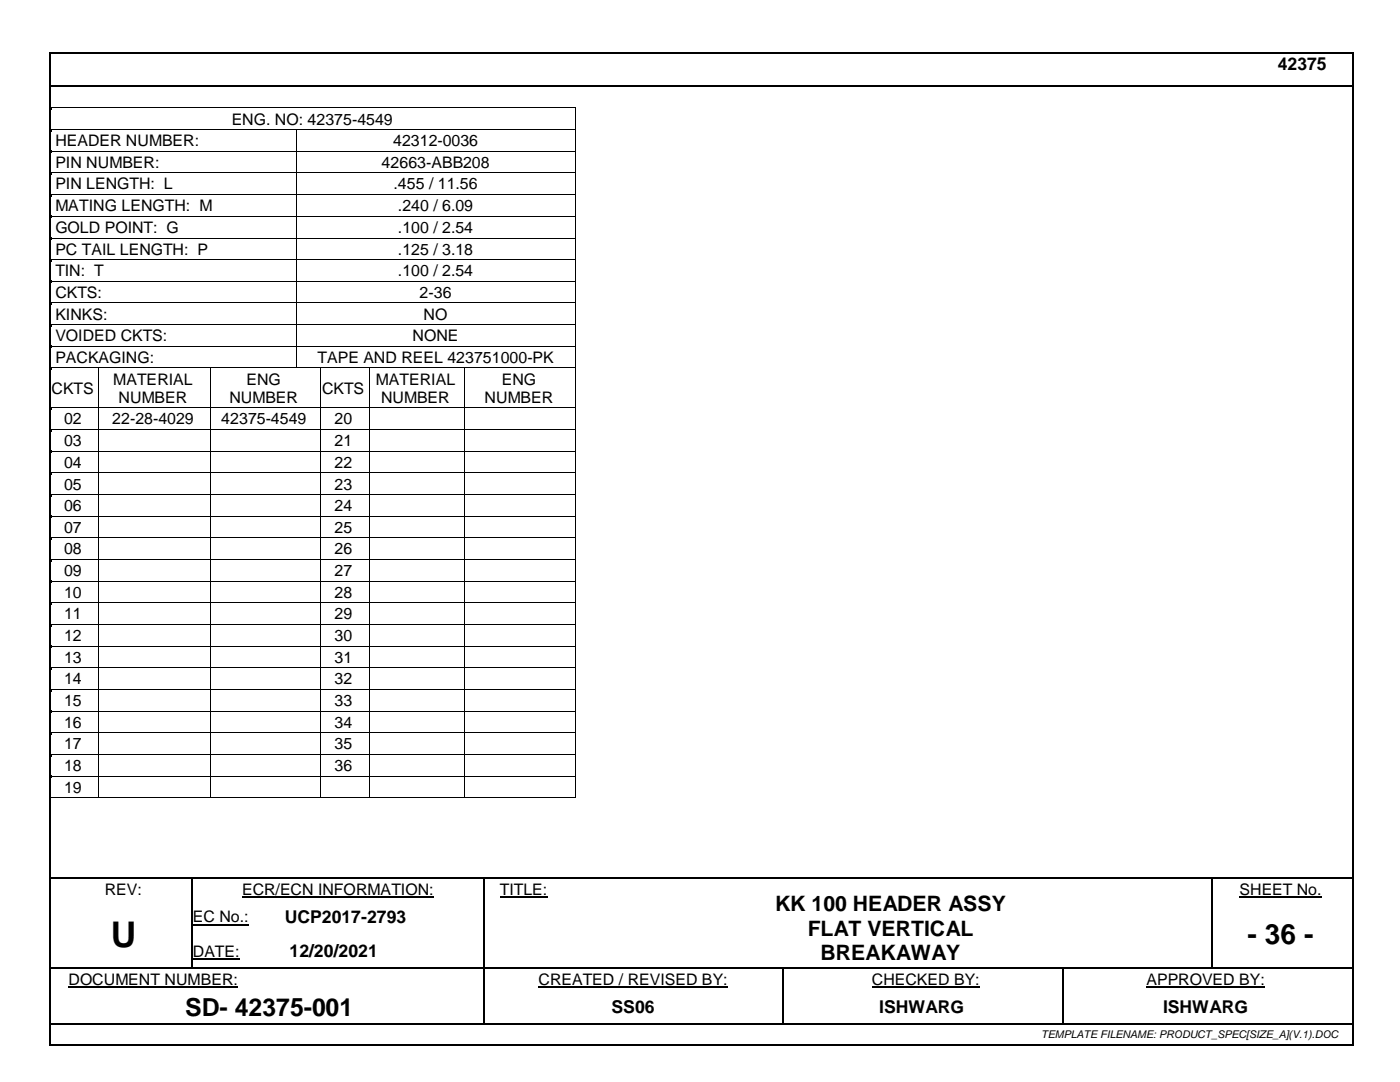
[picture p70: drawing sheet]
<svg xmlns="http://www.w3.org/2000/svg" width="279mm" height="216mm" viewBox="0 0 279 216" stroke-linecap="round" stroke-linejoin="round" font-family="sans-serif">
<defs><g id="words">
<text font-size="7.1" x="22.1" y="188.9">U</text>
<text font-size="5.6" x="249" y="188.3">- 36 -</text>
<text font-size="5" x="37" y="202.7">SD- 42375-001</text>
<g font-size="4.2">
<text x="154.7" y="181.9">KK 100 HEADER ASSY</text>
<text x="161.2" y="186.7">FLAT VERTICAL</text>
<text x="163.8" y="191.6">BREAKAWAY</text>
</g>
<g font-size="3.5">
<text x="255" y="13.9">42375</text>
<text x="56.8" y="184.1">UCP2017-2793</text>
<text x="57.8" y="191">12/20/2021</text>
<text x="122.1" y="202">SS06</text>
<text x="175.5" y="202">ISHWARG</text>
<text x="232.1" y="202">ISHWARG</text>
</g>
<g font-size="3.2">
<text x="11" y="29.2">HEADER NUMBER:</text>
<text x="46.2" y="24.9">ENG. NO: 42375-4549</text>
<text x="78.5" y="29.2">42312-0036</text>
<text x="11" y="33.5">PIN NUMBER:</text>
<text x="76.2" y="33.5">42663-ABB208</text>
<text x="11" y="37.8">PIN LENGTH: L</text>
<text x="78.5" y="37.8">.455 / 11.56</text>
<text x="11" y="42.1">MATING LENGTH: M</text>
<text x="11" y="46.4">GOLD POINT: G</text>
<text x="79.4" y="42.1">.240 / 6.09</text>
<text x="79.4" y="46.4">.100 / 2.54</text>
<text x="11" y="50.8">PC TAIL LENGTH: P</text>
<text x="79.4" y="50.8">.125 / 3.18</text>
<text x="11" y="55.1">TIN: T</text>
<text x="11" y="59.4">CKTS:</text>
<text x="79.4" y="55.1">.100 / 2.54</text>
<text x="83.7" y="59.4">2-36</text>
<text x="11" y="63.8">KINKS:</text>
<text x="84.5" y="63.8">NO</text>
<text x="11" y="68.1">VOIDED CKTS:</text>
<text x="82.3" y="68.1">NONE</text>
<text x="11" y="72.4">PACKAGING:</text>
<text x="22.6" y="76.7">MATERIAL</text>
<text x="49.2" y="76.7">ENG</text>
<text x="63.4" y="72.4">TAPE AND REEL 423751000-PK</text>
<text x="75" y="76.7">MATERIAL</text>
<text x="100.1" y="76.7">ENG</text>
<text x="10.3" y="78.5">CKTS</text>
<text x="23.7" y="80.4">NUMBER</text>
<text x="45.8" y="80.4">NUMBER</text>
<text x="64.3" y="78.5">CKTS</text>
<text x="76" y="80.4">NUMBER</text>
<text x="96.7" y="80.4">NUMBER</text>
<text x="12.8" y="84.7">02</text>
<text x="12.8" y="89">03</text>
<text x="22.4" y="84.7">22-28-4029</text>
<text x="44.2" y="84.7">42375-4549</text>
<text x="66.8" y="84.7">20</text>
<text x="66.8" y="89">21</text>
<text x="12.8" y="93.3">04</text>
<text x="66.8" y="93.3">22</text>
<text x="12.8" y="97.7">05</text>
<text x="12.8" y="102">06</text>
<text x="66.8" y="97.7">23</text>
<text x="66.8" y="102">24</text>
<text x="12.8" y="106.3">07</text>
<text x="66.8" y="106.3">25</text>
<text x="12.8" y="110.6">08</text>
<text x="66.8" y="110.6">26</text>
<text x="12.8" y="115">09</text>
<text x="12.8" y="119.3">10</text>
<text x="66.8" y="115">27</text>
<text x="66.8" y="119.3">28</text>
<text x="12.8" y="123.6">11</text>
<text x="66.8" y="123.6">29</text>
<text x="12.8" y="127.9">12</text>
<text x="66.8" y="127.9">30</text>
<text x="12.8" y="132.2">13</text>
<text x="12.8" y="136.5">14</text>
<text x="66.8" y="132.2">31</text>
<text x="66.8" y="136.5">32</text>
<text x="12.8" y="140.9">15</text>
<text x="66.8" y="140.9">33</text>
<text x="12.8" y="145.2">16</text>
<text x="12.8" y="149.5">17</text>
<text x="66.8" y="145.2">34</text>
<text x="66.8" y="149.5">35</text>
<text x="12.8" y="153.9">18</text>
<text x="66.8" y="153.9">36</text>
<text x="12.8" y="158.2">19</text>
<text x="20.9" y="178.5">REV:</text>
<text x="48.3" y="178.5">ECR/ECN INFORMATION:</text>
<text x="99.8" y="178.5">TITLE:</text>
<text x="247.4" y="178.5">SHEET No.</text>
<text x="38.5" y="184.1">EC No.:</text>
<text x="38.5" y="191">DATE:</text>
<text x="13.7" y="196.5">DOCUMENT NUMBER:</text>
<text x="107.5" y="196.5">CREATED / REVISED BY:</text>
<text x="174" y="196.5">CHECKED BY:</text>
<text x="228.8" y="196.5">APPROVED BY:</text>
</g>
<text font-size="2.1" x="207.8" y="207.1">TEMPLATE FILENAME: PRODUCT_SPEC[SIZE_A](V.1).DOC</text>
</g></defs>
<g fill="#000">
<path d="M9.8 10.3h.4v.4h-.4z" fill-rule="evenodd"/>
<path d="M9.8 10.3h.4v.4h-.4z" fill-rule="evenodd"/>
<path d="M10.2 17h.3v.4h-.3z" fill-rule="evenodd"/>
<path d="M10.2 17h.3v.4h-.3z" fill-rule="evenodd"/>
<path d="M10.2 17h.3v.4h-.3z" fill-rule="evenodd"/>
<path d="M10.5 17v.4z" fill-rule="evenodd"/>
<path d="M269.9 10.3h.4v.4h-.4z" fill-rule="evenodd"/>
<path d="M269.9 10.3h.4v.4h-.4z" fill-rule="evenodd"/>
<path d="M10.2 21.5h.1v.4h-.1z" fill-rule="evenodd"/>
<path d="M10.2 21.5h.1v.1h-.1z" fill-rule="evenodd"/>
<path d="M10.2 25.8h.1v.4h-.1z" fill-rule="evenodd"/>
<path d="M10.2 30.1h.1v.4h-.1z" fill-rule="evenodd"/>
<path d="M10.2 34.4h.1v.4h-.1z" fill-rule="evenodd"/>
<path d="M10.2 38.7h.1v.5h-.1z" fill-rule="evenodd"/>
<path d="M59.1 26h.2v.2h-.2z" fill-rule="evenodd"/>
<path d="M59.1 25.8h.2v.2h-.2z" fill-rule="evenodd"/>
<path d="M59.1 30.1h.2v.4h-.2z" fill-rule="evenodd"/>
<path d="M59.1 34.4h.2v.4h-.2z" fill-rule="evenodd"/>
<path d="M59.1 38.7h.2v.5h-.2z" fill-rule="evenodd"/>
<path d="M114.9 21.5h.1v.4h-.1z" fill-rule="evenodd"/>
<path d="M114.9 21.5h.1v.1h-.1z" fill-rule="evenodd"/>
<path d="M114.9 25.8h.1v.4h-.1z" fill-rule="evenodd"/>
<path d="M114.9 30.1h.1v.4h-.1z" fill-rule="evenodd"/>
<path d="M114.9 34.4h.1v.4h-.1z" fill-rule="evenodd"/>
<path d="M114.9 38.7h.1v.5h-.1z" fill-rule="evenodd"/>
<path d="M10.2 43.1h.1v.4h-.1z" fill-rule="evenodd"/>
<path d="M10.2 47.4h.1v.4h-.1z" fill-rule="evenodd"/>
<path d="M10.2 51.7h.1v.5h-.1z" fill-rule="evenodd"/>
<path d="M10.2 56.1h.1v.4h-.1z" fill-rule="evenodd"/>
<path d="M59.1 43.1h.2v.4h-.2z" fill-rule="evenodd"/>
<path d="M59.1 47.4h.2v.4h-.2z" fill-rule="evenodd"/>
<path d="M59.1 51.7h.2v.5h-.2z" fill-rule="evenodd"/>
<path d="M59.1 56.1h.2v.4h-.2z" fill-rule="evenodd"/>
<path d="M114.9 43.1h.1v.4h-.1z" fill-rule="evenodd"/>
<path d="M114.9 47.4h.1v.4h-.1z" fill-rule="evenodd"/>
<path d="M114.9 51.7h.1v.5h-.1z" fill-rule="evenodd"/>
<path d="M114.9 56.1h.1v.4h-.1z" fill-rule="evenodd"/>
<path d="M10.2 60.4h.1v.4h-.1z" fill-rule="evenodd"/>
<path d="M10.2 64.7h.1v.4h-.1z" fill-rule="evenodd"/>
<path d="M10.2 69h.1v.4h-.1z" fill-rule="evenodd"/>
<path d="M10.2 73.3h.1v.5h-.1z" fill-rule="evenodd"/>
<path d="M19.6 73.5h.2v.3h-.2z" fill-rule="evenodd"/>
<path d="M19.6 73.3h.2v.2h-.2z" fill-rule="evenodd"/>
<path d="M41.8 73.5h.2v.3h-.2z" fill-rule="evenodd"/>
<path d="M41.8 73.3h.2v.2h-.2z" fill-rule="evenodd"/>
<path d="M59.1 60.4h.2v.4h-.2z" fill-rule="evenodd"/>
<path d="M59.1 64.7h.2v.4h-.2z" fill-rule="evenodd"/>
<path d="M59.1 69h.2v.4h-.2z" fill-rule="evenodd"/>
<path d="M59.1 73.3h.2v.2h-.2z" fill-rule="evenodd"/>
<path d="M63.8 73.5h.2v.3h-.2z" fill-rule="evenodd"/>
<path d="M63.8 73.3h.2v.2h-.2z" fill-rule="evenodd"/>
<path d="M73.6 73.5h.2v.3h-.2z" fill-rule="evenodd"/>
<path d="M73.6 73.3h.2v.2h-.2z" fill-rule="evenodd"/>
<path d="M92.6 73.5h.2v.3h-.2z" fill-rule="evenodd"/>
<path d="M92.6 73.3h.2v.2h-.2z" fill-rule="evenodd"/>
<path d="M114.9 60.4h.1v.4h-.1z" fill-rule="evenodd"/>
<path d="M114.9 64.7h.1v.4h-.1z" fill-rule="evenodd"/>
<path d="M114.9 69h.1v.4h-.1z" fill-rule="evenodd"/>
<path d="M114.9 73.3h.1v.5h-.1z" fill-rule="evenodd"/>
<path d="M10.2 81.3h.1v.4h-.1z" fill-rule="evenodd"/>
<path d="M10.2 85.6h.1v.4h-.1z" fill-rule="evenodd"/>
<path d="M10.2 89.9h.1v.5h-.1z" fill-rule="evenodd"/>
<path d="M10.2 94.3h.1v.4h-.1z" fill-rule="evenodd"/>
<path d="M10.2 98.6h.1v.4h-.1z" fill-rule="evenodd"/>
<path d="M19.6 81.3h.2v.4h-.2z" fill-rule="evenodd"/>
<path d="M19.6 85.6h.2v.4h-.2z" fill-rule="evenodd"/>
<path d="M19.6 89.9h.2v.5h-.2z" fill-rule="evenodd"/>
<path d="M19.6 94.3h.2v.4h-.2z" fill-rule="evenodd"/>
<path d="M19.6 98.6h.2v.4h-.2z" fill-rule="evenodd"/>
<path d="M41.8 81.3h.2v.4h-.2z" fill-rule="evenodd"/>
<path d="M41.8 85.6h.2v.4h-.2z" fill-rule="evenodd"/>
<path d="M41.8 89.9h.2v.5h-.2z" fill-rule="evenodd"/>
<path d="M41.8 94.3h.2v.4h-.2z" fill-rule="evenodd"/>
<path d="M41.8 98.6h.2v.4h-.2z" fill-rule="evenodd"/>
<path d="M63.8 81.3h.2v.4h-.2z" fill-rule="evenodd"/>
<path d="M63.8 85.6h.2v.4h-.2z" fill-rule="evenodd"/>
<path d="M63.8 89.9h.2v.5h-.2z" fill-rule="evenodd"/>
<path d="M63.8 94.3h.2v.4h-.2z" fill-rule="evenodd"/>
<path d="M63.8 98.6h.2v.4h-.2z" fill-rule="evenodd"/>
<path d="M73.6 81.3h.2v.4h-.2z" fill-rule="evenodd"/>
<path d="M73.6 85.6h.2v.4h-.2z" fill-rule="evenodd"/>
<path d="M73.6 89.9h.2v.5h-.2z" fill-rule="evenodd"/>
<path d="M73.6 94.3h.2v.4h-.2z" fill-rule="evenodd"/>
<path d="M73.6 98.6h.2v.4h-.2z" fill-rule="evenodd"/>
<path d="M92.6 81.3h.2v.4h-.2z" fill-rule="evenodd"/>
<path d="M92.6 85.6h.2v.4h-.2z" fill-rule="evenodd"/>
<path d="M92.6 89.9h.2v.5h-.2z" fill-rule="evenodd"/>
<path d="M92.6 94.3h.2v.4h-.2z" fill-rule="evenodd"/>
<path d="M92.6 98.6h.2v.4h-.2z" fill-rule="evenodd"/>
<path d="M114.9 81.3h.1v.4h-.1z" fill-rule="evenodd"/>
<path d="M114.9 85.6h.1v.4h-.1z" fill-rule="evenodd"/>
<path d="M114.9 89.9h.1v.5h-.1z" fill-rule="evenodd"/>
<path d="M114.9 94.3h.1v.4h-.1z" fill-rule="evenodd"/>
<path d="M114.9 98.6h.1v.4h-.1z" fill-rule="evenodd"/>
<path d="M10.2 102.9h.1v.5h-.1z" fill-rule="evenodd"/>
<path d="M10.2 107.2h.1v.5h-.1z" fill-rule="evenodd"/>
<path d="M10.2 111.6h.1v.4h-.1z" fill-rule="evenodd"/>
<path d="M10.2 115.9h.1v.4h-.1z" fill-rule="evenodd"/>
<path d="M19.6 102.9h.2v.5h-.2z" fill-rule="evenodd"/>
<path d="M19.6 107.2h.2v.5h-.2z" fill-rule="evenodd"/>
<path d="M19.6 111.6h.2v.4h-.2z" fill-rule="evenodd"/>
<path d="M19.6 115.9h.2v.4h-.2z" fill-rule="evenodd"/>
<path d="M41.8 102.9h.2v.5h-.2z" fill-rule="evenodd"/>
<path d="M41.8 107.2h.2v.5h-.2z" fill-rule="evenodd"/>
<path d="M41.8 111.6h.2v.4h-.2z" fill-rule="evenodd"/>
<path d="M41.8 115.9h.2v.4h-.2z" fill-rule="evenodd"/>
<path d="M63.8 102.9h.2v.5h-.2z" fill-rule="evenodd"/>
<path d="M63.8 107.2h.2v.5h-.2z" fill-rule="evenodd"/>
<path d="M63.8 111.6h.2v.4h-.2z" fill-rule="evenodd"/>
<path d="M63.8 115.9h.2v.4h-.2z" fill-rule="evenodd"/>
<path d="M73.6 102.9h.2v.5h-.2z" fill-rule="evenodd"/>
<path d="M73.6 107.2h.2v.5h-.2z" fill-rule="evenodd"/>
<path d="M73.6 111.6h.2v.4h-.2z" fill-rule="evenodd"/>
<path d="M73.6 115.9h.2v.4h-.2z" fill-rule="evenodd"/>
<path d="M92.6 102.9h.2v.5h-.2z" fill-rule="evenodd"/>
<path d="M92.6 107.2h.2v.5h-.2z" fill-rule="evenodd"/>
<path d="M92.6 111.6h.2v.4h-.2z" fill-rule="evenodd"/>
<path d="M92.6 115.9h.2v.4h-.2z" fill-rule="evenodd"/>
<path d="M114.9 102.9h.1v.5h-.1z" fill-rule="evenodd"/>
<path d="M114.9 107.2h.1v.5h-.1z" fill-rule="evenodd"/>
<path d="M114.9 111.6h.1v.4h-.1z" fill-rule="evenodd"/>
<path d="M114.9 115.9h.1v.4h-.1z" fill-rule="evenodd"/>
<path d="M10.2 120.2h.1v.4h-.1z" fill-rule="evenodd"/>
<path d="M10.2 124.5h.1v.5h-.1z" fill-rule="evenodd"/>
<path d="M10.2 128.8h.1v.5h-.1z" fill-rule="evenodd"/>
<path d="M10.2 133.2h.1v.4h-.1z" fill-rule="evenodd"/>
<path d="M10.2 137.5h.1v.4h-.1z" fill-rule="evenodd"/>
<path d="M19.6 120.2h.2v.4h-.2z" fill-rule="evenodd"/>
<path d="M19.6 124.5h.2v.5h-.2z" fill-rule="evenodd"/>
<path d="M19.6 128.8h.2v.5h-.2z" fill-rule="evenodd"/>
<path d="M19.6 133.2h.2v.4h-.2z" fill-rule="evenodd"/>
<path d="M19.6 137.5h.2v.4h-.2z" fill-rule="evenodd"/>
<path d="M41.8 120.2h.2v.4h-.2z" fill-rule="evenodd"/>
<path d="M41.8 124.5h.2v.5h-.2z" fill-rule="evenodd"/>
<path d="M41.8 128.8h.2v.5h-.2z" fill-rule="evenodd"/>
<path d="M41.8 133.2h.2v.4h-.2z" fill-rule="evenodd"/>
<path d="M41.8 137.5h.2v.4h-.2z" fill-rule="evenodd"/>
<path d="M63.8 120.2h.2v.4h-.2z" fill-rule="evenodd"/>
<path d="M63.8 124.5h.2v.5h-.2z" fill-rule="evenodd"/>
<path d="M63.8 128.8h.2v.5h-.2z" fill-rule="evenodd"/>
<path d="M63.8 133.2h.2v.4h-.2z" fill-rule="evenodd"/>
<path d="M63.8 137.5h.2v.4h-.2z" fill-rule="evenodd"/>
<path d="M73.6 120.2h.2v.4h-.2z" fill-rule="evenodd"/>
<path d="M73.6 124.5h.2v.5h-.2z" fill-rule="evenodd"/>
<path d="M73.6 128.8h.2v.5h-.2z" fill-rule="evenodd"/>
<path d="M73.6 133.2h.2v.4h-.2z" fill-rule="evenodd"/>
<path d="M73.6 137.5h.2v.4h-.2z" fill-rule="evenodd"/>
<path d="M92.6 120.2h.2v.4h-.2z" fill-rule="evenodd"/>
<path d="M92.6 124.5h.2v.5h-.2z" fill-rule="evenodd"/>
<path d="M92.6 128.8h.2v.5h-.2z" fill-rule="evenodd"/>
<path d="M92.6 133.2h.2v.4h-.2z" fill-rule="evenodd"/>
<path d="M92.6 137.5h.2v.4h-.2z" fill-rule="evenodd"/>
<path d="M114.9 120.2h.1v.4h-.1z" fill-rule="evenodd"/>
<path d="M114.9 124.5h.1v.5h-.1z" fill-rule="evenodd"/>
<path d="M114.9 128.8h.1v.5h-.1z" fill-rule="evenodd"/>
<path d="M114.9 133.2h.1v.4h-.1z" fill-rule="evenodd"/>
<path d="M114.9 137.5h.1v.4h-.1z" fill-rule="evenodd"/>
<path d="M10.2 141.8h.1v.4h-.1z" fill-rule="evenodd"/>
<path d="M10.2 146.1h.1v.4h-.1z" fill-rule="evenodd"/>
<path d="M10.2 150.5h.1v.4h-.1z" fill-rule="evenodd"/>
<path d="M10.2 154.8h.1v.4h-.1z" fill-rule="evenodd"/>
<path d="M10.2 159.1h.1v.2h-.1z" fill-rule="evenodd"/>
<path d="M10.2 159.1h.1v.2h-.1z" fill-rule="evenodd"/>
<path d="M19.6 141.8h.2v.4h-.2z" fill-rule="evenodd"/>
<path d="M19.6 146.1h.2v.4h-.2z" fill-rule="evenodd"/>
<path d="M19.6 150.5h.2v.4h-.2z" fill-rule="evenodd"/>
<path d="M19.6 154.8h.2v.4h-.2z" fill-rule="evenodd"/>
<path d="M19.6 159.1h.2v.2h-.2z" fill-rule="evenodd"/>
<path d="M41.8 141.8h.2v.4h-.2z" fill-rule="evenodd"/>
<path d="M41.8 146.1h.2v.4h-.2z" fill-rule="evenodd"/>
<path d="M41.8 150.5h.2v.4h-.2z" fill-rule="evenodd"/>
<path d="M41.8 154.8h.2v.4h-.2z" fill-rule="evenodd"/>
<path d="M41.8 159.1h.2v.2h-.2z" fill-rule="evenodd"/>
<path d="M63.8 141.8h.2v.4h-.2z" fill-rule="evenodd"/>
<path d="M63.8 146.1h.2v.4h-.2z" fill-rule="evenodd"/>
<path d="M63.8 150.5h.2v.4h-.2z" fill-rule="evenodd"/>
<path d="M63.8 154.8h.2v.4h-.2z" fill-rule="evenodd"/>
<path d="M63.8 159.1h.2v.2h-.2z" fill-rule="evenodd"/>
<path d="M73.6 141.8h.2v.4h-.2z" fill-rule="evenodd"/>
<path d="M73.6 146.1h.2v.4h-.2z" fill-rule="evenodd"/>
<path d="M73.6 150.5h.2v.4h-.2z" fill-rule="evenodd"/>
<path d="M73.6 154.8h.2v.4h-.2z" fill-rule="evenodd"/>
<path d="M73.6 159.1h.2v.2h-.2z" fill-rule="evenodd"/>
<path d="M92.6 141.8h.2v.4h-.2z" fill-rule="evenodd"/>
<path d="M92.6 146.1h.2v.4h-.2z" fill-rule="evenodd"/>
<path d="M92.6 150.5h.2v.4h-.2z" fill-rule="evenodd"/>
<path d="M92.6 154.8h.2v.4h-.2z" fill-rule="evenodd"/>
<path d="M92.6 159.1h.2v.2h-.2z" fill-rule="evenodd"/>
<path d="M114.9 141.8h.1v.4h-.1z" fill-rule="evenodd"/>
<path d="M114.9 146.1h.1v.4h-.1z" fill-rule="evenodd"/>
<path d="M114.9 150.5h.1v.4h-.1z" fill-rule="evenodd"/>
<path d="M114.9 154.8h.1v.4h-.1z" fill-rule="evenodd"/>
<path d="M114.9 159.1h.1v.2h-.1z" fill-rule="evenodd"/>
<path d="M114.9 159.1h.1v.2h-.1z" fill-rule="evenodd"/>
<path d="M38.2 175.3h.3v.2h-.3z" fill-rule="evenodd"/>
<path d="M38.2 175h.4v.3h-.4z" fill-rule="evenodd"/>
<path d="M96.4 175.3h.3v.2h-.3z" fill-rule="evenodd"/>
<path d="M96.4 175h.3v.3h-.3z" fill-rule="evenodd"/>
<path d="M113.6 175h.3v.3h-.3z" fill-rule="evenodd"/>
<path d="M241.8 175.3h.3v.2h-.3z" fill-rule="evenodd"/>
<path d="M241.8 175h.4v.3h-.4z" fill-rule="evenodd"/>
<path d="M269.1 175h.3v.3h-.3z" fill-rule="evenodd"/>
<path d="M269.4 175h.5v.3h-.5z" fill-rule="evenodd"/>
<path d="M38.2 179.3h.3v.9h-.3z" fill-rule="evenodd"/>
<path d="M38.2 186.2h.3v.9h-.3z" fill-rule="evenodd"/>
<path d="M38.2 193.1h.3v.2h-.3z" fill-rule="evenodd"/>
<path d="M55.5 193.1h.3v.2h-.3z" fill-rule="evenodd"/>
<path d="M96.4 197.4h.3v.8h-.3z" fill-rule="evenodd"/>
<path d="M96.4 179.3h.3v.9h-.3z" fill-rule="evenodd"/>
<path d="M96.4 186.2h.3v.9h-.3z" fill-rule="evenodd"/>
<path d="M96.4 193.1h.3v.5h-.3z" fill-rule="evenodd"/>
<path d="M113.6 193.1h.2v.2h-.2z" fill-rule="evenodd"/>
<path d="M156.1 197.4h.3v.8h-.3z" fill-rule="evenodd"/>
<path d="M156.1 193.3h.3v.3h-.3z" fill-rule="evenodd"/>
<path d="M156.1 193.1h.3v.2h-.3z" fill-rule="evenodd"/>
<path d="M212 193.3h.2v.3h-.2z" fill-rule="evenodd"/>
<path d="M212 193.1h.2v.2h-.2z" fill-rule="evenodd"/>
<path d="M212 197.4h.2v.8h-.2z" fill-rule="evenodd"/>
<path d="M241.8 179.3h.3v.9h-.3z" fill-rule="evenodd"/>
<path d="M241.8 186.2h.3v.9h-.3z" fill-rule="evenodd"/>
<path d="M241.8 193.1h.3v.2h-.3z" fill-rule="evenodd"/>
<path d="M9.8 208.3h.4v.4h-.4z" fill-rule="evenodd"/>
<path d="M9.8 208.3h.4v.4h-.4z" fill-rule="evenodd"/>
<path d="M96.4 204.2h.3v.4h-.3z" fill-rule="evenodd"/>
<path d="M156.1 204.2h.3v.4h-.3z" fill-rule="evenodd"/>
<path d="M212 204.2h.3v.4h-.3z" fill-rule="evenodd"/>
<path d="M269.1 204.2h.3v.4h-.3z" fill-rule="evenodd"/>
<path d="M269.3 204.2h.4v.4h-.4z" fill-rule="evenodd"/>
<path d="M269.7 204.2h.2v.4h-.2z" fill-rule="evenodd"/>
<path d="M269.9 208.3h.4v.4h-.4z" fill-rule="evenodd"/>
<path d="M269.9 208.3h.4v.4h-.4z" fill-rule="evenodd"/>
</g>
<g fill="none" stroke="#000" stroke-width=".34">
<path d="M10 10.7v197.6M10.2 10.5h259.7M10.5 17.2h259.4M270.1 10.7v197.6M10.2 175.1h28M38.6 175.1h57.8M96.7 175.1h16.9M113.9 175.1h127.9M242.2 175.1h26.9M96.5 198.2v6M156.2 198.2v6M10.2 204.4h86.2"/>
<path d="M10.2 208.5h259.7M96.7 204.4h59.4M156.4 204.4h55.6M212.3 204.4h56.8"/>
</g>
<path d="M48.3 179h38.3M99.8 179h9.5M247.4 179h16.4M13.7 197h33.8M38.5 184.5h11.1M38.5 191.4h9.3M107.5 197h37.8M174 197h21.5M228.8 197h23.7" fill="none" stroke="#000" stroke-width=".21"/>
<g fill="none" stroke="#000" stroke-width=".25">
<path d="M38.4 175.5v3.8M96.5 175.5v3.8M242 175.5v3.8M10.2 193.2h28M38.4 180.2v6M38.4 187.1v6M38.5 193.2h17M55.8 193.2h40.6M96.5 180.2v6M96.5 187.1v6M96.5 193.6v3.8M96.7 193.2h16.9"/>
<path d="M113.8 193.2h42.3M156.2 193.6v3.8M156.4 193.2h55.6M212.1 193.6v3.8M212.1 198.2v6M212.2 193.2h29.6M242 180.2v6M242 187.1v6M242.1 193.2h27.8"/>
</g>
<g fill="none" stroke="#000" stroke-width=".2">
<path d="M10.3 21.5h104.6M10.3 25.9h48.8M10.3 30.2h48.8M10.3 34.5h48.8M10.3 38.8h48.8M59.2 26.2v3.9M59.2 30.5v3.9M59.2 34.8v3.9M59.2 39.2v3.9M59.3 25.9h55.6M59.3 30.2h55.6M59.3 34.5h55.6"/>
<path d="M59.3 38.8h55.6M115 21.9v3.9M115 26.2v3.9M115 30.5v3.9M115 34.8v3.9M115 39.2v3.9M10.3 43.1h48.8M10.3 47.5h48.8M10.3 51.8h48.8M10.3 56.1h48.8M59.2 43.5v3.9M59.2 47.8v3.9"/>
<path d="M59.2 52.2v3.9M59.2 56.5v3.9M59.3 43.1h55.6M59.3 47.5h55.6M59.3 51.8h55.6M59.3 56.1h55.6M115 43.5v3.9M115 47.8v3.9M115 52.2v3.9M115 56.5v3.9M10.3 60.5h48.8M10.3 64.8h48.8"/>
<path d="M10.3 69.1h48.8M10.3 73.4h9.3M19.7 73.8v7.5M19.8 73.4h22M41.9 73.8v7.5M42 73.4h17.1M59.2 60.8v3.9M59.2 65.1v3.9M59.2 69.4v3.9M59.3 60.5h55.6M59.3 64.8h55.6M59.3 69.1h55.6"/>
<path d="M59.3 73.4h4.5M63.9 73.8v7.5M64 73.4h9.6M73.7 73.8v7.5M73.8 73.4h18.8M92.7 73.8v7.5M92.8 73.4h22.1M115 60.8v3.9M115 65.1v3.9M115 69.4v3.9M115 73.8v7.5M10.3 81.4h9.3"/>
<path d="M10.3 85.7h9.3M10.3 90h9.3M10.3 94.4h9.3M10.3 98.7h9.3M19.7 81.7v3.9M19.7 86v3.9M19.7 90.4v3.9M19.7 94.7v3.9M19.7 99v3.9M19.8 81.4h22M19.8 85.7h22M19.8 90h22"/>
<path d="M19.8 94.4h22M19.8 98.7h22M41.9 81.7v3.9M41.9 86v3.9M41.9 90.4v3.9M41.9 94.7v3.9M41.9 99v3.9M42 81.4h21.8M42 85.7h21.8M42 90h21.8M42 94.4h21.8M42 98.7h21.8"/>
<path d="M63.9 81.7v3.9M63.9 86v3.9M63.9 90.4v3.9M63.9 94.7v3.9M63.9 99v3.9M64 81.4h9.6M64 85.7h9.6M64 90h9.6M64 94.4h9.6M64 98.7h9.6M73.7 81.7v3.9M73.7 86v3.9"/>
<path d="M73.7 90.4v3.9M73.7 94.7v3.9M73.7 99v3.9M73.8 81.4h18.8M73.8 85.7h18.8M73.8 90h18.8M73.8 94.4h18.8M73.8 98.7h18.8M92.7 81.7v3.9M92.7 86v3.9M92.7 90.4v3.9M92.7 94.7v3.9"/>
<path d="M92.7 99v3.9M92.8 81.4h22.1M92.8 85.7h22.1M92.8 90h22.1M92.8 94.4h22.1M92.8 98.7h22.1M115 81.7v3.9M115 86v3.9M115 90.4v3.9M115 94.7v3.9M115 99v3.9M10.3 103h9.3"/>
<path d="M10.3 107.3h9.3M10.3 111.7h9.3M10.3 116h9.3M19.7 103.4v3.8M19.7 107.7v3.9M19.7 112v3.9M19.7 116.3v3.9M19.8 103h22M19.8 107.3h22M19.8 111.7h22M19.8 116h22M41.9 103.4v3.8"/>
<path d="M41.9 107.7v3.9M41.9 112v3.9M41.9 116.3v3.9M42 103h21.8M42 107.3h21.8M42 111.7h21.8M42 116h21.8M63.9 103.4v3.8M63.9 107.7v3.9M63.9 112v3.9M63.9 116.3v3.9M64 103h9.6"/>
<path d="M64 107.3h9.6M64 111.7h9.6M64 116h9.6M73.7 103.4v3.8M73.7 107.7v3.9M73.7 112v3.9M73.7 116.3v3.9M73.8 103h18.8M73.8 107.3h18.8M73.8 111.7h18.8M73.8 116h18.8M92.7 103.4v3.8"/>
<path d="M92.7 107.7v3.9M92.7 112v3.9M92.7 116.3v3.9M92.8 103h22.1M92.8 107.3h22.1M92.8 111.7h22.1M92.8 116h22.1M115 103.4v3.8M115 107.7v3.9M115 112v3.9M115 116.3v3.9M10.3 120.3h9.3"/>
<path d="M10.3 124.6h9.3M10.3 128.9h9.3M10.3 133.2h9.3M10.3 137.6h9.3M19.7 120.6v3.9M19.7 125v3.8M19.7 129.3v3.9M19.7 133.6v3.9M19.7 137.9v3.9M19.8 120.3h22M19.8 124.6h22M19.8 128.9h22"/>
<path d="M19.8 133.2h22M19.8 137.6h22M41.9 120.6v3.9M41.9 125v3.8M41.9 129.3v3.9M41.9 133.6v3.9M41.9 137.9v3.9M42 120.3h21.8M42 124.6h21.8M42 128.9h21.8M42 133.2h21.8M42 137.6h21.8"/>
<path d="M63.9 120.6v3.9M63.9 125v3.8M63.9 129.3v3.9M63.9 133.6v3.9M63.9 137.9v3.9M64 120.3h9.6M64 124.6h9.6M64 128.9h9.6M64 133.2h9.6M64 137.6h9.6M73.7 120.6v3.9M73.7 125v3.8"/>
<path d="M73.7 129.3v3.9M73.7 133.6v3.9M73.7 137.9v3.9M73.8 120.3h18.8M73.8 124.6h18.8M73.8 128.9h18.8M73.8 133.2h18.8M73.8 137.6h18.8M92.7 120.6v3.9M92.7 125v3.8M92.7 129.3v3.9M92.7 133.6v3.9"/>
<path d="M92.7 137.9v3.9M92.8 120.3h22.1M92.8 124.6h22.1M92.8 128.9h22.1M92.8 133.2h22.1M92.8 137.6h22.1M115 120.6v3.9M115 125v3.8M115 129.3v3.9M115 133.6v3.9M115 137.9v3.9M10.3 141.9h9.3"/>
<path d="M10.3 146.2h9.3M10.3 150.6h9.3M10.3 154.9h9.3M10.3 159.2h9.3M19.7 142.2v3.9M19.7 146.5v4M19.7 150.9v3.9M19.7 155.2v3.9M19.8 141.9h22M19.8 146.2h22M19.8 150.6h22M19.8 154.9h22"/>
<path d="M19.8 159.2h22M41.9 142.2v3.9M41.9 146.5v4M41.9 150.9v3.9M41.9 155.2v3.9M42 141.9h21.8M42 146.2h21.8M42 150.6h21.8M42 154.9h21.8M42 159.2h21.8M63.9 142.2v3.9M63.9 146.5v4"/>
<path d="M63.9 150.9v3.9M63.9 155.2v3.9M64 141.9h9.6M64 146.2h9.6M64 150.6h9.6M64 154.9h9.6M64 159.2h9.6M73.7 142.2v3.9M73.7 146.5v4M73.7 150.9v3.9M73.7 155.2v3.9M73.8 141.9h18.8"/>
<path d="M73.8 146.2h18.8M73.8 150.6h18.8M73.8 154.9h18.8M73.8 159.2h18.8M92.7 142.2v3.9M92.7 146.5v4M92.7 150.9v3.9M92.7 155.2v3.9M92.8 141.9h22.1M92.8 146.2h22.1M92.8 150.6h22.1M92.8 154.9h22.1"/>
<path d="M92.8 159.2h22.1M115 142.2v3.9M115 146.5v4M115 150.9v3.9M115 155.2v3.9"/>
</g>
<use href="#words"/>
</svg>
